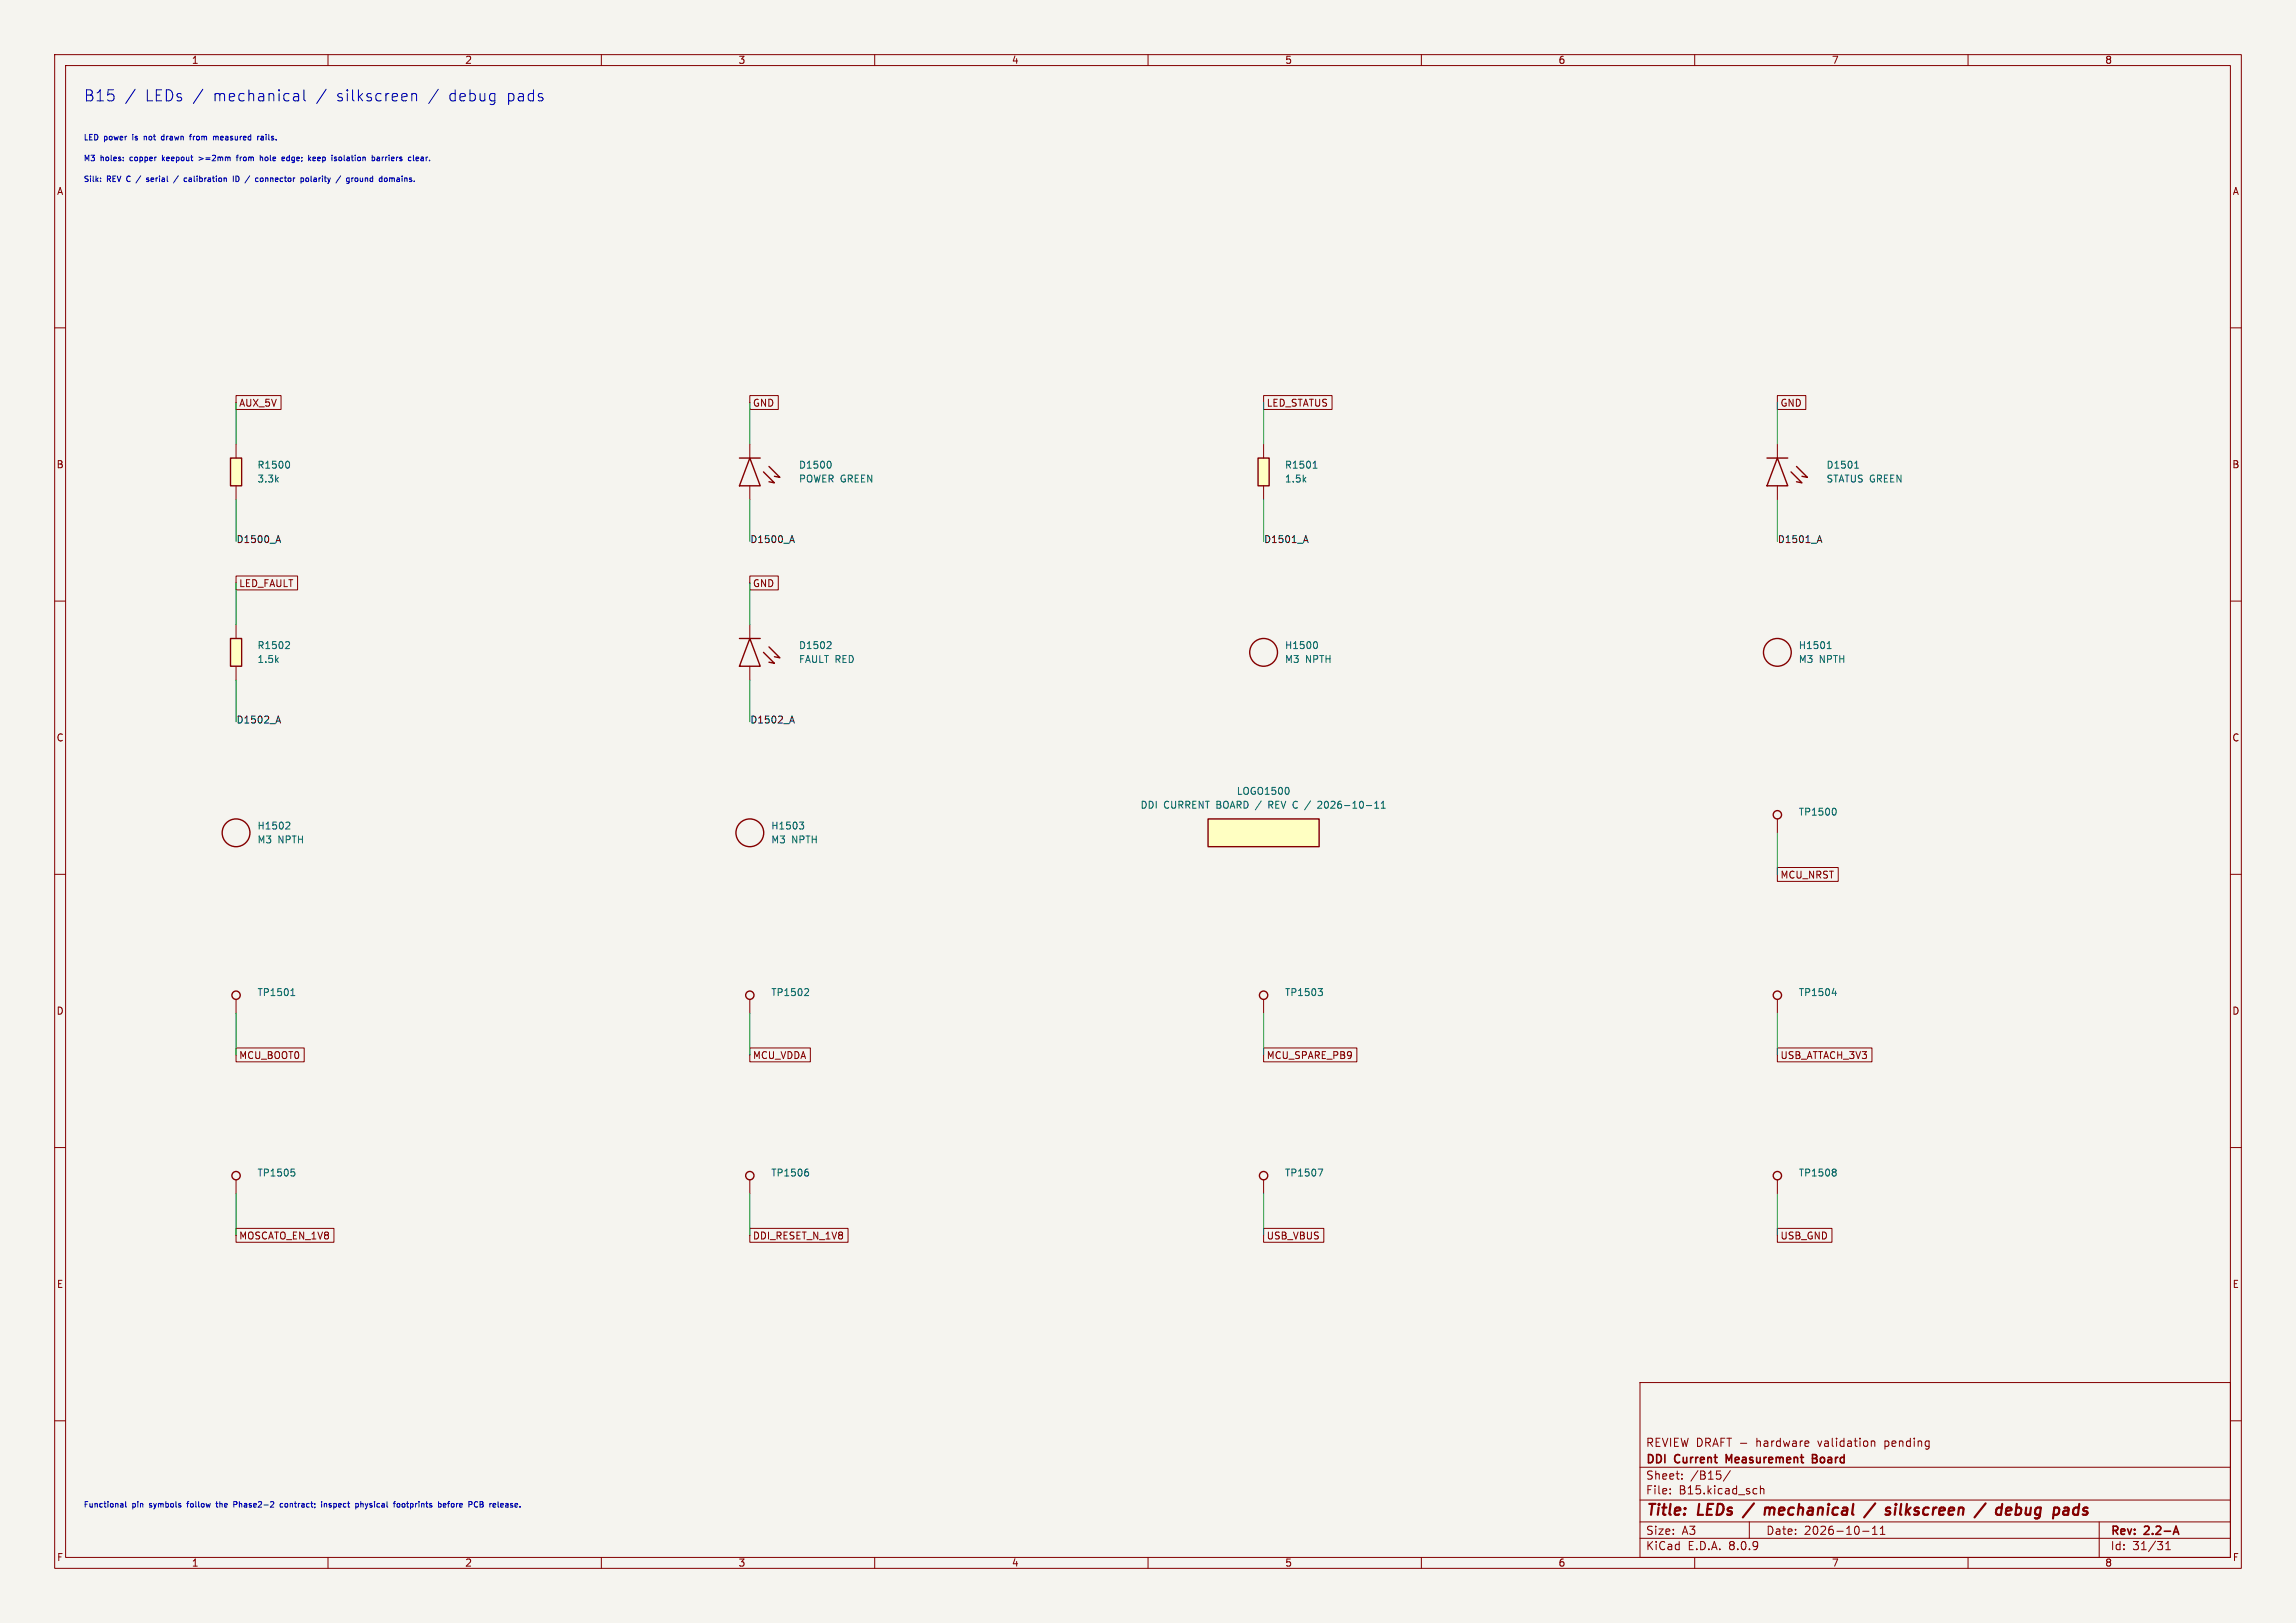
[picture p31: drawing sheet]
<svg xmlns="http://www.w3.org/2000/svg" width="420mm" height="297mm" viewBox="0 0 420 297" stroke-linecap="round" stroke-linejoin="round" font-family="sans-serif">
<defs><g id="words">
<g font-size="2.8" fill="#0000c2">
<text x="15.2" y="18.8">B15</text>
<text x="26.5" y="18.8">LEDs /</text>
<text x="39" y="18.8">mechanical</text>
<text x="57.9" y="18.8">/</text>
<text x="61.6" y="18.8">silkscreen</text>
<text x="78.5" y="18.8">/</text>
<text x="82.2" y="18.8">debug</text>
<text x="92.9" y="18.8">pads</text>
</g>
<g font-size="2.8" fill="#840000">
<text x="301" y="277.9">Title:</text>
<text x="310.6" y="277.9">LEDs</text>
<text x="324.4" y="277.9">mechanical</text>
<text x="343.8" y="277.9">/</text>
<text x="348.2" y="277.9">silkscreen</text>
<text x="365.6" y="277.9">/</text>
<text x="370" y="277.9">debug</text>
<text x="381.3" y="277.9">pads</text>
</g>
<g font-size="2.1" fill="#840000">
<text x="301" y="268.2">DDI</text>
<text x="301" y="265">REVIEW DRAFT -</text>
<text x="306.4" y="268.2">Current</text>
<text x="316.4" y="268.2">Measurement</text>
<text x="321.4" y="265">hardware</text>
<text x="332.8" y="268.2">Board</text>
<text x="332.8" y="265">validation</text>
<text x="345.1" y="265">pending</text>
<text x="301" y="273.7">File:</text>
<text x="301" y="271">Sheet:</text>
<text x="307.1" y="273.7">B15.kicad_sch</text>
<text x="309.2" y="271">/B15/</text>
<text x="301" y="281.1">Size:</text>
<text x="307.6" y="281.1">A3</text>
<text x="323" y="281.1">Date:</text>
<text x="330" y="281.1">2026-10-11</text>
<text x="386" y="281.3">Rev:</text>
<text x="392.4" y="281.3">2.2-A</text>
<text x="301" y="283.9">KiCad</text>
<text x="308.7" y="283.9">E.D.A.</text>
<text x="316.3" y="283.9">8.0.9</text>
<text x="386" y="283.9">Id:</text>
<text x="390.1" y="283.9">31/31</text>
</g>
<g font-size="1.8" fill="#840000">
<text x="35" y="11.9">1</text>
<text x="85" y="11.9">2</text>
<text x="135" y="11.9">3</text>
<text x="185" y="11.9">4</text>
<text x="235" y="11.9">5</text>
<text x="285" y="11.9">6</text>
<text x="335" y="11.9">7</text>
<text x="385" y="11.9">8</text>
<text x="10.3" y="35.9">A</text>
<text x="408.3" y="35.9">A</text>
<text x="43.7" y="74.6">AUX_5V</text>
<text x="137.6" y="74.6">GND</text>
<text x="231.6" y="74.6">LED_STATUS</text>
<text x="325.6" y="74.6">GND</text>
<text x="10.3" y="85.9">B</text>
<text x="408.2" y="85.9">B</text>
<text x="43.7" y="107.6">LED_FAULT</text>
<text x="137.6" y="107.6">GND</text>
<text x="10.3" y="135.9">C</text>
<text x="408.2" y="135.9">C</text>
<text x="325.6" y="161">MCU_NRST</text>
<text x="10.3" y="185.9">D</text>
<text x="408.2" y="185.9">D</text>
<text x="43.7" y="194">MCU_BOOT0</text>
<text x="137.6" y="194">MCU_VDDA</text>
<text x="231.6" y="194">MCU_SPARE_PB9</text>
<text x="325.6" y="194">USB_ATTACH_3V3</text>
<text x="43.7" y="227">MOSCATO_EN_1V8</text>
<text x="137.6" y="227">DDI_RESET_N_1V8</text>
<text x="231.6" y="227">USB_VBUS</text>
<text x="325.6" y="227">USB_GND</text>
<text x="10.3" y="235.9">E</text>
<text x="408.3" y="235.9">E</text>
<text x="10.3" y="285.9">F</text>
<text x="35" y="286.9">1</text>
<text x="85" y="286.9">2</text>
<text x="135" y="286.9">3</text>
<text x="185" y="286.9">4</text>
<text x="235" y="286.9">5</text>
<text x="285" y="286.9">6</text>
<text x="335" y="286.9">7</text>
<text x="385" y="286.9">8</text>
<text x="408.3" y="285.9">F</text>
</g>
<g font-size="1.8" fill="#006464">
<text x="47" y="88.5">3.3k</text>
<text x="47" y="86">R1500</text>
<text x="146.1" y="86">D1500</text>
<text x="146.1" y="88.5">POWER GREEN</text>
<text x="235" y="88.5">1.5k</text>
<text x="235" y="86">R1501</text>
<text x="334" y="86">D1501</text>
<text x="334" y="88.5">STATUS GREEN</text>
<text x="47" y="119">R1502</text>
<text x="146.1" y="119">D1502</text>
<text x="235" y="119">H1500</text>
<text x="328.9" y="119">H1501</text>
<text x="47" y="121.5">1.5k</text>
<text x="146.1" y="121.5">FAULT RED</text>
<text x="235" y="121.5">M3</text>
<text x="238.8" y="121.5">NPTH</text>
<text x="328.9" y="121.5">M3</text>
<text x="332.8" y="121.5">NPTH</text>
<text x="208.5" y="148.2">DDI</text>
<text x="212.9" y="148.2">CURRENT BOARD /</text>
<text x="226.1" y="145.6">LOGO1500</text>
<text x="232.5" y="148.2">REV C /</text>
<text x="242.1" y="148.2">2026-10-11</text>
<text x="328.9" y="149.5">TP1500</text>
<text x="47" y="152">H1502</text>
<text x="47" y="154.5">M3</text>
<text x="50.8" y="154.5">NPTH</text>
<text x="141" y="152">H1503</text>
<text x="141" y="154.5">M3</text>
<text x="144.8" y="154.5">NPTH</text>
<text x="47" y="182.5">TP1501</text>
<text x="141" y="182.5">TP1502</text>
<text x="235" y="182.5">TP1503</text>
<text x="328.9" y="182.5">TP1504</text>
<text x="47" y="215.5">TP1505</text>
<text x="141" y="215.5">TP1506</text>
<text x="235" y="215.5">TP1507</text>
<text x="328.9" y="215.5">TP1508</text>
</g>
<g font-size="1.8" fill="#0f0f0f">
<text x="43.2" y="99.6">D1500_A</text>
<text x="137.2" y="99.6">D1500_A</text>
<text x="231.1" y="99.6">D1501_A</text>
<text x="325.1" y="99.6">D1501_A</text>
<text x="43.2" y="132.6">D1502_A</text>
<text x="137.2" y="132.6">D1502_A</text>
</g>
<g font-size="1.4" fill="#0000c2">
<text x="15.2" y="25.9">LED</text>
<text x="15.2" y="29.7">M3</text>
<text x="18.4" y="29.7">holes:</text>
<text x="19" y="25.9">power</text>
<text x="24" y="29.7">copper</text>
<text x="24.5" y="25.9">is</text>
<text x="26.8" y="25.9">not</text>
<text x="30.1" y="29.7">keepout</text>
<text x="30.2" y="25.9">drawn</text>
<text x="35.7" y="25.9">from</text>
<text x="37.1" y="29.7">&gt;=2mm</text>
<text x="40.2" y="25.9">measured</text>
<text x="44.3" y="29.7">from</text>
<text x="48.6" y="25.9">rails.</text>
<text x="48.8" y="29.7">hole</text>
<text x="53.1" y="29.7">edge;</text>
<text x="58.2" y="29.7">keep</text>
<text x="62.7" y="29.7">isolation</text>
<text x="70.3" y="29.7">barriers</text>
<text x="77.2" y="29.7">clear.</text>
<text x="15.2" y="33.5">Silk:</text>
<text x="19.6" y="33.5">REV C</text>
<text x="27.5" y="33.5">serial</text>
<text x="32.8" y="33.5">/</text>
<text x="34.9" y="33.5">calibration</text>
<text x="46.6" y="33.5">/</text>
<text x="48.7" y="33.5">connector</text>
<text x="57.3" y="33.5">polarity</text>
<text x="64" y="33.5">/</text>
<text x="66.1" y="33.5">ground</text>
<text x="72.4" y="33.5">domains.</text>
<text x="15.2" y="276.1">Functional</text>
<text x="24.2" y="276.1">pin</text>
<text x="27.6" y="276.1">symbols</text>
<text x="34.7" y="276.1">follow</text>
<text x="40.3" y="276.1">the</text>
<text x="43.7" y="276.1">Phase2-2</text>
<text x="52.5" y="276.1">contract;</text>
<text x="60.3" y="276.1">inspect</text>
<text x="66.8" y="276.1">physical</text>
<text x="74" y="276.1">footprints</text>
<text x="82.4" y="276.1">before</text>
<text x="88.2" y="276.1">PCB</text>
<text x="92.3" y="276.1">release.</text>
</g>
</g></defs>
<path d="M0 0h420v297h-420z" fill="#f5f4ef" stroke="#f5f4ef" stroke-width=".18"/>
<g fill="none" stroke="#840000" stroke-width=".18">
<path d="M10 10h400v277h-400zM12 12h396v273h-396zM60 10v2M110 10v2M160 10v2M210 10v2M260 10v2M310 10v2M360 10v2M10 60h2M408 60h2M137.2 81.3v2.5"/>
<path d="M137.2 88.9v2.5M10 110h2M137.2 114.3v2.5M408 110h2M137.2 121.9v2.6M10 160h2M325.1 149.9v2.5M408 160h2M43.2 182.9v2.5M10 210h2M43.2 215.9v2.5M408 210h2"/>
<path d="M300 253h108v32h-108zM10 260h2M300 278.5h108M300 274.5h108M300 268.5h108M305.5 273.2v.2M305.5 272.5v.1M307.7 270.5v.2M307.7 269.8v.1M316.5 269.1l-1.3 1.9M320 278.5v3M321.2 272.4l.2 .1"/>
<path d="M321.4 273.3l-.2 .1M322 271.9v1.5M322 272.5l.2-.1 .4 .1 .1 .9M330.7 263.7l.2 .3-.7 .2M330.8 264.6l-.1 .1M342.3 263.8l.2-.1 .4 .1v.9M342.3 263.7v1M342.5 279.7l.4-.4v1.5M343.9 279.7l.5-.4v1.5M384 278.5v6.5M408 260h2M60 285v2"/>
<path d="M110 285v2M160 285v2M210 285v2M260 285v2M300 281.5h108M310 285v2M340.7 280.2h1.2M342.5 280.8h.9M343.9 280.8h.9M360 285v2M396.2 283.6h.8M396.2 282.5l.4-.4v1.5"/>
</g>
<path d="M316.3 267.3l-.5-1.1v1.5M331.5 266.9h.5M332 266.9l.3 .1M332.3 266.3l-.3-.1h-.5v1.5l.8-.1M332.3 266.8l-.3 .1M398 279.3l.5 1.5M397.7 280.4h.7" fill="none" stroke="#840000" stroke-width=".3"/>
<g fill="none" stroke="#840000" stroke-width=".4">
<path d="M320.8 275.1l-2 2.6M322.9 275.9l-.1 1.3M323.7 276a.57 .57 0 0 0-.8 .1M323.8 276.2l-.2 1M343 275.1l-2 2.6M346.7 275.9l-.1 1.3M346.8 275.2v.2M346.8 275.2l-.1 .1 .1 .1M346.8 275.2l.1 .1-.1 .1M363.2 275.1l-2 2.6M367.9 276v.3l-1 .2M368.7 277.1l.2 .1 .5-.1"/>
<path d="M368.9 275.2l-.2 2M369.4 275.9l-.6 .1M379.3 277.1l.2 .1 .6-.1M379.5 276l.2-.1 .6 .1M380.3 275.2l-.2 2"/>
</g>
<g fill="none" stroke="#840000" stroke-width=".25">
<path d="M135.3 83.8h3.8M137.2 83.8l1.9 5.1h-3.8zM139.7 86.4l2 2-1-.2M140.7 85.4l2 2-1-.2M135.3 116.8h3.8M137.2 116.8l1.9 5.1h-3.8zM139.7 119.4l2 2-1-.2M140.7 118.4l2 2-1-.2"/>
<circle cx="231.1" cy="119.4" r="2.54"/>
<circle cx="325.1" cy="149.1" r=".76"/>
<circle cx="43.2" cy="182.1" r=".76"/>
<circle cx="43.2" cy="215.1" r=".76"/>
</g>
<path d="M151.7 84.4a.79 .79 0 0 1 0 1.3M151.8 117.4l.2 .3v.3l-.8 .7h.8M240.7 117.4a.79 .79 0 0 1 0 1.3M335.6 147.9a.79 .79 0 0 1 0 1.3M53.2 182.2h.7M53.5 181.1l.1-.2v1.3M53.3 213.9h.6M53.7 214.4l.2 .3v.3l-.2 .2" fill="none" stroke="#006464" stroke-width=".18"/>
<path d="M230.1 83.8h2.1v5.1h-2.1z" fill="#ffffc2"/>
<path d="M230.1 83.8h2.1v5.1h-2.1z" fill="none" stroke="#840000" stroke-width=".25"/>
<path d="M231.1 81.3v2.5M231.1 88.9v2.5" fill="none" stroke="#840000" stroke-width=".18"/>
<path d="M240.2 85.7h.7M240.3 84.7l.3-.3v1.3" fill="none" stroke="#006464" stroke-width=".18"/>
<path d="M221 149.9h20.3v5h-20.3z" fill="#ffffc2"/>
<g fill="none" stroke="#840000" stroke-width=".25">
<path d="M323.2 83.8h3.8M325.1 83.8l1.9 5.1h-3.8zM327.6 86.4l2 2-1-.2M328.6 85.4l2 2-1-.2M221 149.9h20.3v5h-20.3z"/>
<circle cx="325.1" cy="119.4" r="2.54"/>
<circle cx="43.2" cy="152.4" r="2.54"/>
<circle cx="137.2" cy="152.4" r="2.54"/>
</g>
<g fill="none" stroke="#006464" stroke-width=".18">
<path d="M339.3 85.7h.7M339.4 84.7l.2-.3v1.3M334.2 118.7h.8M334.4 117.7l.2-.3v1.3M52.5 150.4l.4 .1 .1 .3-.8 .9h.8M146.2 150.4h.8l-.4 .5 .3 .1 .1 .5-.2 .2h-.4M235.7 144.3v.8M241.7 146.7l-.5-.1-.1 .2M241.7 147.2l-.7 .7h.8M251.5 147.9h.7M251.5 147l.3-.4v1.3M252.7 147.9h.7"/>
<path d="M252.7 147l.3-.4v1.3"/>
</g>
<path d="M325.1 81.3v2.5M325.1 88.9v2.5" fill="none" stroke="#840000" stroke-width=".18"/>
<path d="M42.2 116.8h2v5.1h-2z" fill="#ffffc2"/>
<g fill="none" stroke="#840000" stroke-width=".25">
<path d="M42.2 116.8h2v5.1h-2z"/>
<circle cx="231.1" cy="182.1" r=".76"/>
<circle cx="325.1" cy="215.1" r=".76"/>
</g>
<path d="M43.2 114.3v2.5M43.2 121.9v2.6M231.1 182.9v2.5M325.1 215.9v2.5" fill="none" stroke="#840000" stroke-width=".18"/>
<path d="M52.7 117.4l.3 .3-.1 .3-.7 .7h.8M241.1 180.9h.8l-.4 .5M241.7 181.4l.2 .2v.3l-.2 .3M335.6 213.9l.3 .3-.3 .3 .3 .2v.3l-.3 .2" fill="none" stroke="#006464" stroke-width=".18"/>
<path d="M42.2 83.8h2v5.1h-2z" fill="#ffffc2"/>
<g fill="none" stroke="#840000" stroke-width=".25">
<path d="M42.2 83.8h2v5.1h-2z"/>
<circle cx="137.2" cy="182.1" r=".76"/>
<circle cx="325.1" cy="182.1" r=".76"/>
<circle cx="137.2" cy="215.1" r=".76"/>
<circle cx="231.1" cy="215.1" r=".76"/>
</g>
<g fill="none" stroke="#840000" stroke-width=".18">
<path d="M43.2 72.4h8.2v2.5h-8.2zM137.2 72.4h5.2v2.5h-5.2zM231.1 72.4h12.6v2.5h-12.6zM325.1 72.4h5.2v2.5h-5.2zM43.2 81.3v2.5M43.2 88.9v2.5M43.2 105.4h11.2v2.6h-11.2zM137.2 105.4h5.2v2.6h-5.2zM325.1 158.7h11.2v2.6h-11.2zM43.2 191.8h12.4v2.5h-12.4zM137.2 191.8h11v2.5h-11zM137.2 182.9v2.5"/>
<path d="M231.1 191.8h17.1v2.5h-17.1zM325.1 191.8h17.3v2.5h-17.3zM325.1 182.9v2.5M137.2 215.9v2.5M231.1 215.9v2.5M43.2 224.8h17.9v2.5h-17.9zM137.2 224.8h17.9v2.5h-17.9zM231.1 224.8h11.1v2.5h-11.1zM325.1 224.8h10v2.5h-10z"/>
</g>
<path d="M52.7 84.4a.79 .79 0 0 1 0 1.3M147.7 180.9l.2 .3v.3l-.8 .7h.8M335.1 181.8h.8M335.8 181.3v.9M147.6 213.9h.2M147.7 214.4l.2 .3v.3l-.2 .2M241.1 213.9h.9l-.6 1.3" fill="none" stroke="#006464" stroke-width=".18"/>
<path d="M50.6 98.9h.6M50.9 98l.4 1.3M144.6 98.9h.6M144.9 98l.4 1.3M238.6 98.9h.6M238.9 98l.4 1.3M332.5 98.9h.6M332.8 98l.5 1.3M50.6 131.9h.6M50.9 131l.4 1.3M144.6 131.9h.6M144.9 131l.4 1.3" fill="none" stroke="#0f0f0f" stroke-width=".18"/>
<g fill="none" stroke="#0000c2" stroke-width=".18">
<path d="M24.7 16.3l-1.7 2.6M37.1 16.3l-1.7 2.6M53.9 17.1l.6 .1 .1 1.3M54.6 18.4l-.7 .1M54.6 17.6l-.7 .1M55.6 16.4v1.8l.3 .3M75.3 17.3a.5 .5 0 0 1 .9 .1v1.1M75.3 17.1v1.4M18.4 33.1v.1M18.4 32.6v.1M22.5 28.8v.1M22.5 29.3v.1"/>
<path d="M25.7 32.2l-.8 1.3M26.4 24.9v.7M26.4 25h.1M26.8 33.2h.3M27.1 32.6l-.3 .1 .1 .1 .2 .1M29.7 28.4v1M29.9 24.9l-.4 .2 .1 .4 .3 .1M30.1 28.7l-.4 .4M32.6 32.2l-.9 1.3M33.7 33.1l.5 .1M34.2 32.6l-.5 .1M34.6 24.9h.4"/>
<path d="M35 24.6l-.2 .1v.9M36.4 28.7l.8 .3-.8 .3M39 25l.3-.1 .2 .2M39 24.9v.7M39.5 25.1v.5M39.9 25l-.3-.1-.1 .2M42.7 32.2v1M43.2 32.2a.51 .51 0 0 1 .5 .5 .51 .51 0 0 1-.5 .5zM43.2 28.7h.4M43.6 28.4l-.2 .2v.8M45.7 32.2l-.9 1.3M47.1 24.9v.7"/>
<path d="M47.4 24.9l-.3 .2M47.6 28.8h.4v.6M47.6 28.4v1M47.7 32.6h.2l.2 .1v.3l-.2 .2-.3-.2zM47.8 25l.2-.1 .2 .2M48.2 25.2l-.5 .2 .2 .2h.3M51.7 28.7l.3 .1 .1 .2-.5 .1M52 29.4h-.3M52.6 28.7l-.2 .2v.3l.2 .2M55.4 32.6l.1 .1v.3l-.1 .2M56 32.6h.3l.2 .1v.3l-.2 .2-.4-.2zM57.2 29.1l.5-.1v-.2l-.3-.1-.2 .2 .1 .5h.4"/>
<path d="M62.3 28.7l-.3 .2v.4l.3 .1M62.3 32.2l-.9 1.3M63.4 33.5l.1 .1M63.6 32.6l-.2 .1v.3l.2 .2M64.9 32.7l.2-.1 .4 .1-.1 .5h-.3l-.2-.2M68.2 28.7l.4 .2-.1 .4-.3 .1M69 28.8h.4v.6M69.4 29l-.5 .2 .2 .2h.3M71.3 32.7l.3-.1 .1 .1M71.3 32.6v.6M71.7 32.7v.5M72 32.6l-.3 .1"/>
<path d="M75.6 28.4v.9l.2 .1M76.1 29.1l.5-.1-.1-.2-.2-.1-.2 .2 .1 .5h.3M22.2 275.1l.3 .2v.5M22.5 275.8h-.3M22.5 275.4h-.3M23 274.8v.9l.1 .1M34.2 275.1h.3M39.5 275.1h.4M39.6 274.8v.9l.3 .1M43.4 275l-.2-.2h-.4v1M43.4 275.1l-.2 .2h-.4M51.7 275.2l-.3-.1-.2 .2 .1 .5h.4"/>
<path d="M58.8 274.8v.1M58.8 275.1v.7M59.3 275.2h.4l.1 .6M59.3 275.1v.7M65.2 275.1l.4 .2-.1 .4-.3 .1M66 274.8v1M66.4 275.2h-.4M71.9 275.1h.4M72.2 274.8h.1M72.7 275.2l.3-.1 .2 .2v.3l-.2 .2-.4-.2zM73.6 275.2v.5M80.2 275.2l.3-.1 .2 .2-.1 .5h-.4"/>
<path d="M81.1 275.5l.5-.1-.1-.2-.3-.1-.1 .2v.5h.4M81.9 275.1h.4M86.8 275.7l.3 .1 .3-.1M87.4 274.9l-.3-.1-.3 .1M87.8 275.3h.4M88.2 274.8h-.4v1h.4M91.9 275.1l-.3 .2v.5h.3M92.1 275.4l-.5 .1"/>
</g>
<g fill="none" stroke="#009600" stroke-width=".18">
<path d="M43.2 73.7v7.6M137.2 73.7v7.6M231.1 73.7v7.6M325.1 73.7v7.6M43.2 91.4v7.7M137.2 91.4v7.7M231.1 91.4v7.7M325.1 91.4v7.7M43.2 106.7v7.6M137.2 106.7v7.6M43.2 124.5v7.6M137.2 124.5v7.6"/>
<path d="M325.1 152.4v7.6M43.2 185.4v7.6M137.2 185.4v7.6M231.1 185.4v7.6M325.1 185.4v7.6M43.2 218.4v7.7M137.2 218.4v7.7M231.1 218.4v7.7M325.1 218.4v7.7"/>
</g>
<use href="#words"/>
</svg>
